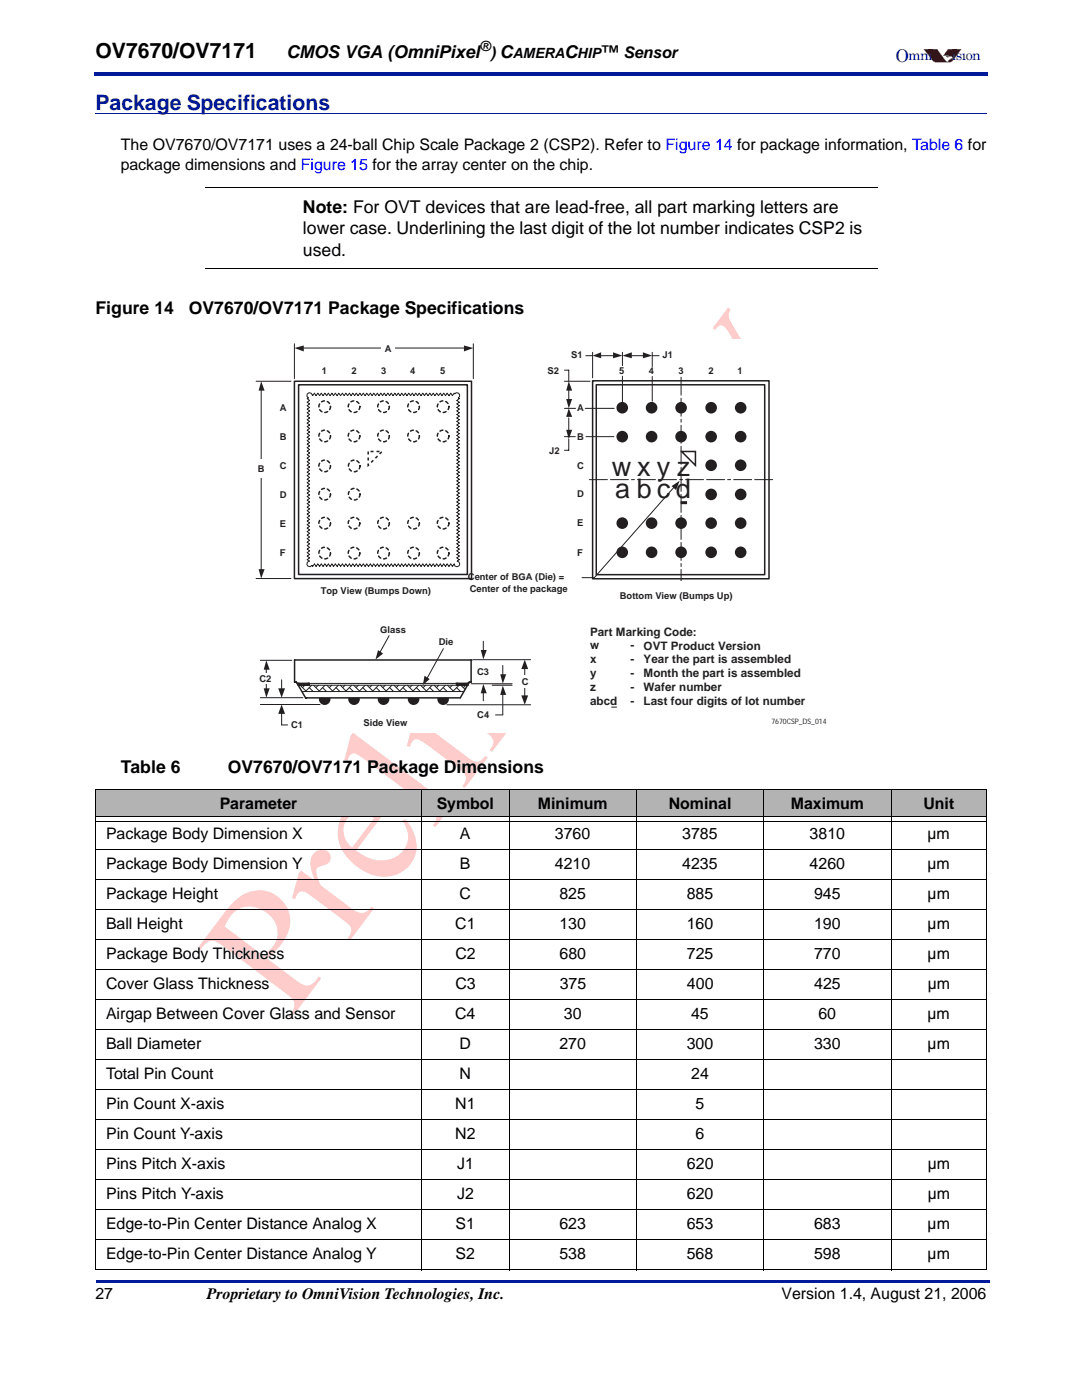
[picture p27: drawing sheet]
<svg xmlns="http://www.w3.org/2000/svg" width="216mm" height="279mm" viewBox="0 0 216 279" stroke-linecap="round" stroke-linejoin="round" font-family="sans-serif">
<defs><g id="words">
<g font-size="5.4" fill="#231f20">
<text x="122.1" y="95.1">w x y z</text>
<text x="122.7" y="99.5">a b c d</text>
</g>
<text font-size="4.2" x="19" y="11.6">OV7670/OV7171</text>
<text font-size="4.2" fill="#001a9a" x="19" y="21.9">Package Specifications</text>
<g font-size="3.5">
<text x="57.1" y="11.6">CMOS VGA (OmniPixel ) C</text>
<text x="112.6" y="11.6">C</text>
<text x="119.9" y="11.6">™ Sensor</text>
<text x="60.5" y="42.6">Note: For OVT devices that are lead-free, all part marking letters are</text>
<text x="60.5" y="46.8">lower case. Underlining the last digit of the lot number indicates CSP2 is</text>
<text x="60.5" y="51">used.</text>
<text x="19" y="62.7">Figure 14</text>
<text x="37.7" y="62.7">OV7670/OV7171 Package Specifications</text>
<text x="24.1" y="154.2">Table 6</text>
<text x="45.4" y="154.2">OV7670/OV7171 Package Dimensions</text>
</g>
<text font-size="3.5" fill="#001a9a" x="178.7" y="12.3">O</text>
<g font-size="3.2">
<text x="24.1" y="30">The OV7670/OV7171 uses a 24-ball Chip Scale Package 2 (CSP2). Refer to Figure 14 for package information, Table 6 for</text>
<text x="24.1" y="33.9">package dimensions and Figure 15 for the array center on the chip.</text>
<text x="43.8" y="161.4">Parameter</text>
<text x="87.1" y="161.4">Symbol</text>
<text x="107.3" y="161.4">Minimum</text>
<text x="133.5" y="161.4">Nominal</text>
<text x="157.8" y="161.4">Maximum</text>
<text x="184.3" y="161.4">Unit</text>
<text x="21.2" y="167.4">Package Body Dimension X</text>
<text x="91.8" y="167.4">A</text>
<text x="110.7" y="167.4">3760</text>
<text x="136.1" y="167.4">3785</text>
<text x="161.6" y="167.4">3810</text>
<text x="185.1" y="167.4">µm</text>
<text x="21.2" y="173.4">Package Body Dimension Y</text>
<text x="91.8" y="173.4">B</text>
<text x="110.7" y="173.4">4210</text>
<text x="136.1" y="173.4">4235</text>
<text x="161.6" y="173.4">4260</text>
<text x="185.1" y="173.4">µm</text>
<text x="21.2" y="179.4">Package Height</text>
<text x="91.7" y="179.4">C</text>
<text x="111.6" y="179.4">825</text>
<text x="137" y="179.4">885</text>
<text x="162.4" y="179.4">945</text>
<text x="185.1" y="179.4">µm</text>
<text x="21.2" y="185.4">Ball Height</text>
<text x="90.8" y="185.4">C1</text>
<text x="111.6" y="185.4">130</text>
<text x="137" y="185.4">160</text>
<text x="162.4" y="185.4">190</text>
<text x="185.1" y="185.4">µm</text>
<text x="21.2" y="191.4">Package Body Thickness</text>
<text x="90.9" y="191.4">C2</text>
<text x="111.7" y="191.4">680</text>
<text x="137.1" y="191.4">725</text>
<text x="162.5" y="191.4">770</text>
<text x="185.1" y="191.4">µm</text>
<text x="21.2" y="197.4">Cover Glass Thickness</text>
<text x="90.9" y="197.4">C3</text>
<text x="111.7" y="197.4">375</text>
<text x="137.1" y="197.4">400</text>
<text x="162.5" y="197.4">425</text>
<text x="185.1" y="197.4">µm</text>
<text x="21.2" y="203.3">Airgap Between Cover Glass and Sensor</text>
<text x="90.8" y="203.3">C4</text>
<text x="112.5" y="203.3">30</text>
<text x="137.9" y="203.3">45</text>
<text x="163.3" y="203.3">60</text>
<text x="185.1" y="203.3">µm</text>
<text x="21.2" y="209.4">Ball Diameter</text>
<text x="91.7" y="209.4">D</text>
<text x="111.6" y="209.4">270</text>
<text x="137" y="209.4">300</text>
<text x="162.4" y="209.4">330</text>
<text x="185.1" y="209.4">µm</text>
<text x="21.2" y="215.3">Total Pin Count</text>
<text x="91.7" y="215.3">N</text>
<text x="137.9" y="215.3">24</text>
<text x="21.2" y="221.3">Pin Count X-axis</text>
<text x="90.8" y="221.3">N1</text>
<text x="138.8" y="221.3">5</text>
<text x="21.2" y="227.4">Pin Count Y-axis</text>
<text x="90.8" y="227.4">N2</text>
<text x="138.8" y="227.4">6</text>
<text x="21.2" y="233.3">Pins Pitch X-axis</text>
<text x="91.2" y="233.3">J1</text>
<text x="137.1" y="233.3">620</text>
<text x="185.1" y="233.3">µm</text>
<text x="21.2" y="239.3">Pins Pitch Y-axis</text>
<text x="91.2" y="239.3">J2</text>
<text x="137.1" y="239.3">620</text>
<text x="185.1" y="239.3">µm</text>
<text x="21.2" y="245.3">Edge-to-Pin Center Distance Analog X</text>
<text x="90.9" y="245.3">S1</text>
<text x="111.6" y="245.3">623</text>
<text x="137" y="245.3">653</text>
<text x="162.4" y="245.3">683</text>
<text x="185.1" y="245.3">µm</text>
<text x="21.2" y="251.3">Edge-to-Pin Center Distance Analog Y</text>
<text x="90.9" y="251.3">S2</text>
<text x="111.6" y="251.3">538</text>
<text x="137" y="251.3">568</text>
<text x="162.4" y="251.3">598</text>
<text x="185.1" y="251.3">µm</text>
<text x="19" y="259.3">27</text>
<text x="41.3" y="259.3">Proprietary to OmniVision Technologies, Inc.</text>
<text x="156" y="259.3">Version 1.4, August 21, 2006</text>
</g>
<g font-size="2.8">
<text x="95.7" y="10.2">®</text>
<text x="102.3" y="11.6">AMERA</text>
<text x="115.2" y="11.6">HIP</text>
</g>
<g font-size="2.8" fill="#001a9a">
<text x="181.2" y="12">mni</text>
<text x="189.9" y="12">ision</text>
</g>
<g font-size="2.3" fill="#231f20">
<text x="117.7" y="126.9">Part Marking Code:</text>
<text x="117.7" y="129.6">w</text>
<text x="125.8" y="129.6">-</text>
<text x="128.4" y="129.6">OVT Product Version</text>
<text x="117.7" y="132.4">x</text>
<text x="117.7" y="135.2">y</text>
<text x="117.7" y="137.9">z</text>
<text x="125.8" y="132.4">-</text>
<text x="125.8" y="135.2">-</text>
<text x="125.8" y="137.9">-</text>
<text x="128.4" y="132.4">Year the part is assembled</text>
<text x="128.4" y="135.2">Month the part is assembled</text>
<text x="128.4" y="137.9">Wafer number</text>
<text x="117.7" y="140.7">abcd</text>
<text x="125.8" y="140.7">-</text>
<text x="128.4" y="140.7">Last four digits of lot number</text>
</g>
<g font-size="1.9" fill="#231f20">
<text x="76.8" y="70.3">A</text>
<text x="114" y="71.5">S1</text>
<text x="132.2" y="71.5">J1</text>
<text x="64.2" y="74.7">1</text>
<text x="70.1" y="74.7">2</text>
<text x="76.1" y="74.7">3</text>
<text x="81.9" y="74.7">4</text>
<text x="87.8" y="74.7">5</text>
<text x="109.2" y="74.6">S2</text>
<text x="123.5" y="74.7">5</text>
<text x="129.5" y="74.7">4</text>
<text x="135.4" y="74.7">3</text>
<text x="141.4" y="74.7">2</text>
<text x="147.1" y="74.7">1</text>
<text x="55.9" y="82.1">A</text>
<text x="115.2" y="82">A</text>
<text x="55.9" y="87.9">B</text>
<text x="115.2" y="87.8">B</text>
<text x="51.4" y="94.3">B</text>
<text x="55.9" y="93.6">C</text>
<text x="109.6" y="90.5">J2</text>
<text x="115.2" y="93.6">C</text>
<text x="55.9" y="99.4">D</text>
<text x="115.2" y="99.2">D</text>
<text x="55.9" y="105.1">E</text>
<text x="115.2" y="105">E</text>
<text x="55.9" y="110.9">F</text>
<text x="115.2" y="110.9">F</text>
<text x="64" y="118.6">Top View (Bumps Down)</text>
<text x="93.4" y="115.8">Center of BGA (Die) =</text>
<text x="93.7" y="118.1">Center of the package</text>
<text x="123.7" y="119.6">Bottom View (Bumps Up)</text>
<text x="75.9" y="126.3">Glass</text>
<text x="87.5" y="128.8">Die</text>
<text x="51.8" y="136">C2</text>
<text x="95.2" y="134.7">C3</text>
<text x="104.1" y="136.7">C</text>
<text x="95.2" y="143.3">C4</text>
<text x="58.1" y="145.4">C1</text>
<text x="72.5" y="144.8">Side View</text>
</g>
<text font-size="1.5" fill="#231f20" x="153.9" y="144.5">7670CSP_DS_014</text>
</g></defs>
<g fill="#fcc">
<path d="M62.8 170.1a1.77 1.77 0 0 1 2.2-.4 1.77 1.77 0 0 1 .8 2.1 4 4 0 0 1-2.3 1.3 .93 .93 0 0 0-.3 1.2l.8 2.4 6.1 4.6a2.51 2.51 0 0 0 2.8 .7l.6-.4 .7-.7 .5 .4-4.9 6.4-.5-.4a1.92 1.92 0 0 0-.1-3.2l-7-5.2a2.61 2.61 0 0 0-2.3-.9l-.5 .4-.5 1.1-.6-.3 1.3-4.9 .4-.6 2.9 2.1-.4-.9a4.4 4.4 0 0 1 .3-4.8z"/>
<path d="M70.4 146.2l17.3 13a1.91 1.91 0 0 0 3.1-.4l.2-.3 .5 .4-4.6 6.2-.5-.4a1.87 1.87 0 0 0-.5-3.2l-12.9-9.8a4.2 4.2 0 0 0-2.6-1.3 1.73 1.73 0 0 0-1.1 1.5l-.6-.2 1.3-4.9z"/>
<path d="M97.8 123.7a4.5 4.5 0 0 1 6 .1l6.5 4.9a2.19 2.19 0 0 0 2.6 .5l.9-.9 .5 .4-4.7 6.2-.5-.3a2.11 2.11 0 0 0 .5-2.8l-6.7-5.1a3.9 3.9 0 0 0-3.4-1.2 3.9 3.9 0 0 0-2.1 4.3l.1 1.2 .1 .1 7.3 5.4a1.84 1.84 0 0 0 3.1-.5l.2-.2 .4 .4-4.8 6.3-.4-.3 .1-.3a1.92 1.92 0 0 0-.4-3.2l-6-4.4a3.5 3.5 0 0 0-4-.9 4.2 4.2 0 0 0-1.5 4l.2 1.2 6.7 5.1a2.68 2.68 0 0 0 2.7 1l1.2-1.3 .5 .4-4.7 6.3-.5-.4a1.84 1.84 0 0 0 .4-2.5l-1-1-6.5-4.8a2.92 2.92 0 0 0-2.4-1l-.6 .5-.3 .9-.7-.2 1.3-4.9 .5-.6 2.7 2-.1-.6a7.2 7.2 0 0 1 .9-6.1 4 4 0 0 1 4.9-.8 8.1 8.1 0 0 1 .2-5.9z"/>
<path d="M114.3 101.7a4.2 4.2 0 0 1 5.6 0l6.6 4.9a2.98 2.98 0 0 0 2.7 .9l1.1-1.1 .5 .4-4.7 6.2-.5-.4 .2-.2a1.88 1.88 0 0 0-.5-3.2l-6.1-4.6a3.7 3.7 0 0 0-3.4-.9 4.2 4.2 0 0 0-1.7 4.6l.1 .7 6.7 5a3.3 3.3 0 0 0 2.2 1.1 2.42 2.42 0 0 0 1.7-1.4l.4 .4-4.6 6.3-.5-.4a1.85 1.85 0 0 0-.3-3.2l-6.3-4.8a5 5 0 0 0-2.8-1.4 1.8 1.8 0 0 0-1.1 1.5l-.6-.1 1.3-5 .4-.6 2.7 2a7.6 7.6 0 0 1 .5-6.2z"/>
<path d="M133.5 76.2a1.77 1.77 0 0 1 2.3-.4 1.77 1.77 0 0 1 .8 2.1 4 4 0 0 1-2.3 1.3 .93 .93 0 0 0-.4 1.2l.9 2.4 6 4.6a2.51 2.51 0 0 0 2.9 .7l.6-.4 .6-.7 .5 .4-4.8 6.4-.5-.3a1.92 1.92 0 0 0-.2-3.2l-7-5.3a2.61 2.61 0 0 0-2.3-.9l-.4 .4-.6 1.1-.6-.3 1.4-4.9 .4-.6 2.8 2.1-.3-.9a4.4 4.4 0 0 1 .2-4.8z"/>
<path d="M145.3 61.4l.5 .3a2.88 2.88 0 0 0 .5 3.3l8.7 14.6a6.5 6.5 0 0 1 .5 7.1 1.91 1.91 0 0 1-2 1 1.91 1.91 0 0 1-1.6-1.4 2.67 2.67 0 0 1 1.7-2.3 1.85 1.85 0 0 0 .7-2.7l-2.2-3.8-12.9-2.7-2.4-.1-1.4 .8-.5-.4 4.4-5.9 .6 .4a1.49 1.49 0 0 0-.3 2.3l1.3 .5 9.2 1.8-4.8-8a1.73 1.73 0 0 0-1.6-1.2l-1 .8-.5-.3z"/>
<path d="M46.4 180.2a6.5 6.5 0 0 1 11 1.2 7 7 0 0 1-1.5 7.4l-2.5 2.5 5.4 4.1a3.9 3.9 0 0 0 2.7 1.3l1.2-.7 .9-1.1 .5 .3-6 8-.5-.4a2.95 2.95 0 0 0 1-2.9l-.3-.6-1.1-.9-12.4-9.4a4 4 0 0 0-2.7-1.2l-1 .4-1.1 1.4-.5-.4 5.1-6.8zM46.4 182.4l-.7 .9-.9 1.6 7.8 5.9 .9-.9a4.7 4.7 0 0 0-.9-8.1 4.7 4.7 0 0 0-6.2 .6z"/>
<path d="M69.2 161.5a5.9 5.9 0 0 1 8.4-.5l-6.6 8.8a7.1 7.1 0 0 0 8.3 1 4.6 4.6 0 0 0 1.2-6.6l-.2-.5 .6-.2a7.4 7.4 0 0 1 1.7 7.8 6.9 6.9 0 0 1-9.8 2.7 9.6 9.6 0 0 1-5.4-7.2 6.9 6.9 0 0 1 1.8-5.3zM69.5 163.2a4.1 4.1 0 0 0 .8 5.9l4.3-5.8a3.8 3.8 0 0 0-5.1-.1z"/>
<path d="M75.1 140.6a1.75 1.75 0 0 1 3.5 0 1.75 1.75 0 0 1-3.5 0zM82.9 143.3l10.1 7.6a2.74 2.74 0 0 0 2.7 1l1.1-1.1 .5 .4-4.6 6.1-.5-.4a1.95 1.95 0 0 0-.3-3.3l-6.8-5a2.91 2.91 0 0 0-2.4-1l-.6 .6-.3 .9-.6-.2 1.3-5z"/>
<path d="M97.5 110.8a1.75 1.75 0 0 1 3.5 0 1.75 1.75 0 0 1-3.5 0zM105.3 113.6l10.2 7.6a2.74 2.74 0 0 0 2.6 1l1.2-1.1 .4 .4-4.6 6.1-.5-.4a1.95 1.95 0 0 0-.3-3.3l-6.8-5a2.91 2.91 0 0 0-2.3-1l-.6 .5-.4 .9-.6-.2 1.3-4.9z"/>
<path d="M123.5 89.7a3.8 3.8 0 0 1 5.6-.5l6.9 5.1a1.07 1.07 0 0 0 1.8 .1l-.1-2.1 .8 .5a5.2 5.2 0 0 1-.2 4.5 2.11 2.11 0 0 1-3.2 0v2.4a4 4 0 0 1-5.3 4.3 4.5 4.5 0 0 1-2.8-5 30.5 30.5 0 0 1 1.6-6.6 5.3 5.3 0 0 0-3.8-1.7 2.73 2.73 0 0 0-1.9 3.9l.2 .3a2.09 2.09 0 0 1 1.6 2.2 1.53 1.53 0 0 1-1.3 1.1 1.53 1.53 0 0 1-1.5-.7 5 5 0 0 1 .2-6.2zM129.4 93l-.5 1.7a8 8 0 0 0-.1 4.8 2.83 2.83 0 0 0 4.9 .6l.4-1.2 .1-2.3z"/>
</g>
<g fill="#001a9a">
<path d="M18.7 14.5h.3v.7h-.3z"/>
<path d="M19 14.5h178.2v.7h-178.2z"/>
<path d="M19.1 255.4h.3v.5h-.3z"/>
<path d="M19.4 255.4h178.1v.5h-178.1z"/>
</g>
<g fill="#bf0000">
<path d="M184.3 9.8h2.7l1.2 1.6a1.43 1.43 0 0 0 .9 .9l.4-.4 .6-.2-.2-.4-1.7-.2 1-1.3h2.6l-1.7 2.3-.4 .3h-3l-.5-.2z" fill-rule="evenodd"/>
<path d="M188.9 11.2l.4 .2h-.3l-.2-.1z" fill-rule="evenodd"/>
</g>
<g fill="#bf0000">
<path d="M184.3 9.8l1.9 2.4 .5 .2h2.7l.5-.1 1.9-2.5h-2.6l-1 1.3 1.7 .1 .2 .5-.2-.1-.4 .3-.4 .5-.4-.2-1.7-2.4h-2.7h2.7l1.7 2.4 .4 .2 .1-.1a.88 .88 0 0 1 .9-.6l-.2-.5-.6 .1-.2-.2h-.9l1-1.3h2.7l-1.8 2.3-.3 .3h-3.1l-.5-.2z"/>
<path d="M188.8 11.2h.3l.2 .2-.3 .1-.1-.2 .2 .2 .2-.1v-.1l-.4-.1-.1 .1z"/>
<path d="M188.7 11.3h.2z"/>
</g>
<path d="M191.9 9.9h1v.7h-1z" fill="#fff"/>
<g fill="#bf0000">
<path d="M190 9.9h.8v.7h-.8z"/>
<path d="M185.2 9.9h.8v.7h-.8z"/>
</g>
<path d="M19 22.6h177.8" fill="none" stroke="#001a9a" stroke-width=".2"/>
<g fill="#fff">
<path d="M42.9 42h13.3v9.5h-13.3z"/>
<path d="M43.6 42.8h8.5v8.4h-8.5z"/>
</g>
<g fill="#b3b3b3">
<path d="M19 157.5h65.2v5.5h-65.2z"/>
<path d="M84.1 157.5h17.6v5.5h-17.6z"/>
<path d="M101.6 157.5h25.5v5.5h-25.5z"/>
<path d="M127 157.5h25.5v5.5h-25.5z"/>
<path d="M152.4 157.5h25.5v5.5h-25.5z"/>
<path d="M177.8 157.5h19.1v5.5h-19.1z"/>
</g>
<g fill="none" stroke="#000" stroke-width=".2">
<path d="M40.8 37.4h134.3M40.8 53.6h134.3M19 157.5h177.9M19 157.6v95.8M84.1 157.4v96.1M101.6 157.4v96.1M127 157.4v96.1M152.4 157.4v96.1M177.8 157.4v96.1M196.8 157.6v95.8M19 169.5h177.9M19 175.5h177.9"/>
<path d="M19.1 163h177.7M19.1 163.9h177.7M19 181.5h177.9M19 187.5h177.9M19 193.5h177.9M19 199.5h177.9M19 205.5h177.9M19 211.5h177.9M19 217.5h177.9M19 223.5h177.9M19 229.5h177.9M19 235.5h177.9"/>
<path d="M19 241.4h177.9M19 247.5h177.9M19 253.4h177.9"/>
</g>
<path d="M50.5 67.7h114.9v78.5h-114.9z" fill="#fff"/>
<g fill="#231f20">
<path d="M87.3 139.3h2.2a1.16 1.16 0 0 1-1.1 1.4 1.16 1.16 0 0 1-1.1-1.4z" fill-rule="evenodd"/>
<path d="M81.4 139.3h2.3a1.16 1.16 0 0 1-1.2 1.4 1.16 1.16 0 0 1-1.1-1.4z" fill-rule="evenodd"/>
<path d="M75.4 139.3h2.3a1.16 1.16 0 0 1-1.2 1.4 1.16 1.16 0 0 1-1.1-1.4z" fill-rule="evenodd"/>
<path d="M69.5 139.3h2.3a1.16 1.16 0 0 1-1.2 1.4 1.16 1.16 0 0 1-1.1-1.4z" fill-rule="evenodd"/>
<path d="M63.7 139.3h2.2a1.16 1.16 0 0 1-1.1 1.4 1.16 1.16 0 0 1-1.1-1.4z" fill-rule="evenodd"/>
<circle cx="147.8" cy="81.4" r="1.16"/>
<circle cx="141.9" cy="81.4" r="1.16"/>
<circle cx="135.9" cy="81.4" r="1.16"/>
<circle cx="130" cy="81.4" r="1.16"/>
<circle cx="124.2" cy="81.4" r="1.16"/>
<circle cx="135.9" cy="87.1" r="1.16"/>
<circle cx="147.8" cy="87.1" r="1.16"/>
<circle cx="141.9" cy="87.1" r="1.16"/>
<circle cx="130" cy="87.1" r="1.16"/>
<circle cx="124.2" cy="87.1" r="1.16"/>
<circle cx="147.8" cy="92.9" r="1.16"/>
<circle cx="141.9" cy="92.9" r="1.16"/>
<circle cx="147.8" cy="98.7" r="1.16"/>
<circle cx="141.9" cy="98.7" r="1.16"/>
<circle cx="147.8" cy="104.4" r="1.16"/>
<circle cx="141.9" cy="104.4" r="1.16"/>
<circle cx="135.9" cy="104.4" r="1.16"/>
<circle cx="130" cy="104.4" r="1.16"/>
<circle cx="124.2" cy="104.4" r="1.16"/>
</g>
<g fill="none" stroke="#231f20" stroke-width=".3" stroke-dasharray=".6 .6 .6 .6 .6 .6">
<circle cx="64.8" cy="87" r="1.16"/>
<circle cx="64.8" cy="98.6" r="1.16"/>
<circle cx="64.8" cy="93" r="1.16"/>
<circle cx="64.8" cy="81.2" r="1.16"/>
<circle cx="70.6" cy="87" r="1.16"/>
<circle cx="70.6" cy="81.2" r="1.16"/>
<circle cx="70.7" cy="98.6" r="1.16"/>
<circle cx="70.7" cy="93" r="1.16"/>
<circle cx="76.5" cy="87" r="1.16"/>
<circle cx="76.5" cy="81.2" r="1.16"/>
<circle cx="82.5" cy="87" r="1.16"/>
<circle cx="82.5" cy="81.2" r="1.16"/>
<circle cx="88.4" cy="87" r="1.16"/>
<circle cx="88.4" cy="81.2" r="1.16"/>
<circle cx="64.8" cy="110.4" r="1.16"/>
<circle cx="64.8" cy="104.4" r="1.16"/>
<circle cx="70.6" cy="110.4" r="1.16"/>
<circle cx="70.6" cy="104.4" r="1.16"/>
<circle cx="76.5" cy="110.4" r="1.16"/>
<circle cx="76.5" cy="104.4" r="1.16"/>
<circle cx="82.5" cy="110.4" r="1.16"/>
<circle cx="82.5" cy="104.4" r="1.16"/>
<circle cx="88.4" cy="110.4" r="1.16"/>
<circle cx="88.4" cy="104.4" r="1.16"/>
</g>
<path d="M58.7 76.1h35.4v39.4h-35.4zM59.6 76.8h33.7v37.8h-33.7z" fill="none" stroke="#231f20" stroke-width=".3"/>
<path d="M51.1 76.1h7M52.1 77.8v36M51.1 115.5h7" fill="none" stroke="#231f20" stroke-width=".2"/>
<g fill="#231f20">
<path d="M52.1 76.1l.7 1.9h-1.2z"/>
<path d="M51.6 113.6h1.2l-.7 1.9z"/>
</g>
<path d="M50.8 91.7h2.7v3.8h-2.7z" fill="#fff"/>
<path d="M58.7 68.6v7M60.4 69.5h32.3" fill="none" stroke="#231f20" stroke-width=".2"/>
<g fill="#231f20">
<path d="M58.7 69.5l1.9-.6v1.2z"/>
<path d="M92.6 68.9l1.8 .6-1.8 .6z"/>
</g>
<path d="M134.5 97.2l-15.9 18.1h-2.5" fill="none" stroke="#231f20" stroke-width=".2"/>
<path d="M134 97l1.6-1.1-.7 1.9z" fill="#231f20"/>
<path d="M76.1 67.8h2.7v3.7h-2.7z" fill="#fff"/>
<path d="M94.4 68.6v7M51.9 139.2h8.5M51.9 131.8h6.3M53.1 133.3v4.2M94.4 131.7h11.5M51.9 140.6h12M89.2 140.7h16.7" fill="none" stroke="#231f20" stroke-width=".2"/>
<g fill="#231f20">
<path d="M53.1 131.8l.7 1.8h-1.2z"/>
<path d="M52.6 137.4h1.2l-.7 1.8z"/>
</g>
<path d="M56.2 135.7v1.8" fill="none" stroke="#231f20" stroke-width=".2"/>
<path d="M55.5 137.4h1.4l-.7 1.8z" fill="#231f20"/>
<path d="M56.2 142.3v2.4" fill="none" stroke="#231f20" stroke-width=".2"/>
<path d="M56.2 140.6l.7 1.9h-1.4z" fill="#231f20"/>
<path d="M56.2 144.7h1.2" fill="none" stroke="#231f20" stroke-width=".2"/>
<g fill="#231f20">
<circle cx="147.8" cy="110.2" r="1.16"/>
<circle cx="141.9" cy="110.2" r="1.16"/>
<circle cx="135.9" cy="110.2" r="1.16"/>
<circle cx="130" cy="110.2" r="1.16"/>
<circle cx="124.2" cy="110.2" r="1.16"/>
</g>
<path d="M118.2 76h35.2v39.5h-35.2zM119 76.8h33.6v37.9h-33.6z" fill="none" stroke="#231f20" stroke-width=".3"/>
<g fill="#231f20">
<path d="M104.7 131.7l.7 1.8h-1.4z"/>
<path d="M104 138.8h1.4l-.7 1.9z"/>
</g>
<path d="M112.6 76.1h5.1M113.5 77.8v2.4M112.6 81.5h2.2M112.6 87.1h2.2M116.8 81.5h5.7M116.9 87.1h5.6" fill="none" stroke="#231f20" stroke-width=".2"/>
<g fill="#231f20">
<path d="M113.5 76.1l.7 1.9h-1.2z"/>
<path d="M113 79.6h1.2l-.7 1.9z"/>
</g>
<path d="M113.5 83.4v2.5" fill="none" stroke="#231f20" stroke-width=".2"/>
<g fill="#231f20">
<path d="M113.5 81.5l.7 1.7h-1.2z"/>
<path d="M113 85.8h1.2l-.7 1.8z"/>
</g>
<path d="M112.6 73.9h.9v2.2M118.2 70.3v5.1M119.9 71h2.6M124.2 70.3v2.7M124.2 75.1v5.2M130.1 70.3v2.9M130.1 75.1v5M113.5 87.6v2.3h-.9" fill="none" stroke="#231f20" stroke-width=".2"/>
<path d="M112.2 95.7h45.7M135.9 117.3v-42.1" fill="none" stroke="#231f20" stroke-width=".2" stroke-dasharray="3.6 .6 .6 .6 3.6 .6"/>
<g fill="#231f20">
<path d="M118.2 71l1.7-.7v1.2z"/>
<path d="M122.3 70.3l1.9 .7-1.9 .5z"/>
</g>
<path d="M125.9 71h2.5" fill="none" stroke="#231f20" stroke-width=".2"/>
<g fill="#231f20">
<path d="M124.2 71l1.9-.7v1.2z"/>
<path d="M128.3 70.3l1.8 .7-1.8 .5z"/>
</g>
<path d="M116.9 71h1.3M130.1 71h1.4" fill="none" stroke="#231f20" stroke-width=".2"/>
<g fill="#fff">
<path d="M154.5 95.3h4.4v.9h-4.4z"/>
<path d="M135.4 116h.9v3.1h-.9z"/>
<path d="M111.4 95.3h5.8v.9h-5.8z"/>
</g>
<path d="M88.5 129.5l-3.3 5.9" fill="none" stroke="#231f20" stroke-width=".2"/>
<path d="M84.7 134.8l1 .7-1.3 1.2z" fill="#231f20"/>
<path d="M94 136.5h8.2M96.4 138.2v1.7M98.2 136.8h4M104.7 133.2v6M98.9 142.7h1.4" fill="none" stroke="#231f20" stroke-width=".2"/>
<path d="M96.4 136.5l.7 1.9h-1.2z" fill="#231f20"/>
<path d="M96.4 128v1.9" fill="none" stroke="#231f20" stroke-width=".2"/>
<path d="M95.9 129.7h1.2l-.7 1.9z" fill="#231f20"/>
<path d="M100.3 138.5v4.2" fill="none" stroke="#231f20" stroke-width=".2"/>
<path d="M100.3 136.8l.7 1.9h-1.2z" fill="#231f20"/>
<path d="M100.3 132.8v1.9" fill="none" stroke="#231f20" stroke-width=".2"/>
<path d="M99.8 134.6h1.2l-.7 1.8z" fill="#231f20"/>
<path d="M77.6 126.9l-1.8 3.4" fill="none" stroke="#231f20" stroke-width=".2"/>
<path d="M75.4 129.8l1.1 .6-1.6 1.2z" fill="#231f20"/>
<path d="M136 90.1h2.8v2.8zM58.8 131.7h35.2v4.4h-.4l-1.8 3.2h-30.8l-1.9-3.2h-.3z" fill="none" stroke="#231f20" stroke-width=".3"/>
<path d="M73.5 90.1h2.7l-2.7 2.8z" fill="none" stroke="#231f20" stroke-width=".3" stroke-dasharray=".6 .6 .6 .6 .6 .6" stroke-linecap="butt"/>
<path d="M61.3 78.6l.4-.2 .4 .1 .3 .4 .3-.4 .4 .4 .3-.4 .4 .4 .3-.4 .4 .4 .3-.4 .4 .4 .3-.4 .4 .4 .3-.4 .4 .4 .3-.4 .4 .4 .3-.4 .4 .4 .3-.4 .4 .4 .3-.4 .4 .4 .3-.4 .3 .4 .4-.4 .4 .4 .3-.4 .3 .4 .4-.4 .3 .4 .4-.4 .4 .4 .3-.4 .3 .4 .4-.4 .4 .4 .3-.4 .3 .4 .4-.4 .3 .4 .4-.4 .3 .4 .4-.4 .3 .4 .4-.4 .3 .4 .4-.4 .3 .4 .4-.4 .3 .4 .4-.4 .3 .4 .4-.4 .3 .4 .4-.4 .3 .4 .4-.4 .3 .4 .4-.4 .3 .4 .4-.4 .3 .4 .3-.4 .4 .4 .4-.4 .3 .4 .4-.4 .3 .4 .4-.4 .3 .4 .4-.4 .3 .4 .3-.4 .4 .4 .4-.4 .3 .4 .3-.4 .4 .4 .3-.4 .4 .4 .3-.4 .4 .4 .3-.4 .1 .1 .4-.2h.4l.2 .3v.4l-.2 .3 .1 .2-.4 .3 .4 .4-.4 .3 .4 .4-.4 .3 .4 .3-.4 .4 .4 .4-.4 .3 .4 .4-.4 .3 .4 .4-.4 .3 .4 .4-.4 .3 .4 .3-.4 .4 .4 .4-.4 .3 .4 .3-.4 .4 .4 .4-.4 .3 .4 .3-.4 .4 .4 .3-.4 .4 .4 .3-.4 .4 .4 .3-.4 .4 .4 .4-.4 .3 .4 .3-.4 .4 .4 .4-.4 .3 .4 .3-.4 .4 .4 .3-.4 .4 .4 .3-.4 .4 .4 .3-.4 .4 .4 .3-.4 .4 .4 .3-.4 .4 .4 .3-.4 .4 .4 .3-.4 .4 .4 .3-.4 .4 .4 .3-.4 .4 .4 .3-.4 .4 .4 .3-.4 .4 .4 .3-.4 .3 .4 .4-.4 .4 .4 .3-.4 .4 .4 .3-.4 .4 .4 .3-.4 .4 .4 .3-.4 .3 .4 .4-.4 .4 .4 .3-.4 .3 .4 .4-.4 .4 .4 .3-.4 .3 .4 .4-.4 .3 .4 .4-.4 .3 .4 .4-.4 .3 .4 .4-.4 .4 .4 .3-.4 .3 .4 .4-.4 .3 .4 .2 .1 .4-.1 .4-.4 .1-.4-.1-.2-.4-.3 .4-.4-.4-.3 .4-.4-.4-.3 .4-.4-.4-.3 .4-.3-.4-.4 .4-.4-.4-.3 .4-.3-.4-.4 .4-.3-.4-.4 .4-.3-.4-.4 .4-.3-.4-.4 .4-.4-.4-.3 .4-.3-.4-.4 .4-.3-.4-.4 .4-.3-.4-.4 .4-.3-.4-.4 .4-.3-.4-.4 .4-.3-.4-.4 .4-.3-.4-.4 .4-.3-.4-.4 .4-.3-.4-.4 .4-.3-.4-.4 .4-.3-.4-.4 .4-.3-.4-.4 .4-.3-.4-.3 .4-.4-.4-.4 .4-.3-.4-.3 .4-.4-.4-.4 .4-.3-.4-.4 .4-.3-.4-.3 .4-.4-.4-.4 .4-.3-.4-.3 .4-.4-.4-.3 .4-.4-.4-.3 .4-.4-.4-.3 .4-.4-.4-.3 .4-.4-.4-.3 .4-.4-.4-.3 .4-.4-.4-.3 .4-.4-.4-.3 .4-.4-.4-.3 .4-.4-.4-.3 .4-.2-.2-.3 .3-.5-.1-.2-.4 .1-.4 .4-.2-.4-.3 .5-.4-.5-.3 .5-.3-.5-.4 .5-.4-.5-.3 .5-.4-.5-.3 .5-.4-.5-.3 .5-.4-.5-.3 .5-.3-.5-.4 .5-.4-.5-.3 .5-.3-.5-.4 .5-.4-.5-.3 .5-.3-.5-.4 .5-.3-.5-.4 .5-.3-.5-.4 .5-.3-.5-.4 .5-.4-.5-.3 .5-.3-.5-.4 .5-.3-.5-.4 .5-.3-.5-.4 .5-.3-.5-.4 .5-.3-.5-.4 .5-.3-.5-.4 .5-.3-.5-.4 .5-.3-.5-.4 .5-.3-.5-.4 .5-.3-.5-.4 .5-.3-.5-.4 .5-.3-.5-.4 .5-.3-.5-.3 .5-.4-.5-.4 .5-.3-.5-.3 .5-.4-.5-.4 .5-.3-.5-.4 .5-.3-.5-.4 .5-.3-.5-.4 .5-.3-.5-.3 .5-.4-.5-.4 .5-.3-.5-.3 .5-.4-.5-.4 .5-.3-.5-.3 .5-.4-.5-.3 .5-.4-.5-.3 .5-.4-.5-.3 .5-.4-.5-.4 .5-.3-.5-.3 .5-.4-.5-.3 .5-.4-.5-.3 .2-.2-.3-.3zM59.3 136.4h34.2M59.5 136.8h33.8M60.3 138h32.3M61.7 136.4v.4" fill="none" stroke="#231f20" stroke-width=".2"/>
<path d="M135.8 100.3h1.3" fill="none" stroke="#231f20" stroke-width=".6"/>
<path d="M59.3 136.4h2.4l-1.1 .2z" fill-rule="evenodd" fill="#496928" stroke="#231f20" stroke-width=".3"/>
<path d="M59.3 136.4h2.4l-1.1 .2z" fill="none" stroke="#231f20" stroke-width=".2"/>
<path d="M59.3 136.4l1.3 .2-1.1 .2z" fill-rule="evenodd" fill="#496928" stroke="#231f20" stroke-width=".3"/>
<path d="M59.3 136.4l1.3 .2-1.1 .2z" fill="none" stroke="#231f20" stroke-width=".2"/>
<path d="M59.5 136.8l1.1-.2 1.1 .2z" fill-rule="evenodd" fill="#496928" stroke="#231f20" stroke-width=".3"/>
<path d="M59.5 136.8l1.1-.2 1.1 .2z" fill="none" stroke="#231f20" stroke-width=".2"/>
<path d="M60.6 136.6l1.1-.2v.4z" fill-rule="evenodd" fill="#496928" stroke="#231f20" stroke-width=".3"/>
<path d="M60.6 136.6l1.1-.2v.4z" fill="none" stroke="#231f20" stroke-width=".2"/>
<path d="M91.1 136.4h2.4l-1.3 .2z" fill-rule="evenodd" fill="#496928" stroke="#231f20" stroke-width=".3"/>
<path d="M91.1 136.4h2.4l-1.3 .2z" fill="none" stroke="#231f20" stroke-width=".2"/>
<path d="M92.2 136.6l1.3-.2-.2 .4z" fill-rule="evenodd" fill="#496928" stroke="#231f20" stroke-width=".3"/>
<path d="M92.2 136.6l1.3-.2-.2 .4z" fill="none" stroke="#231f20" stroke-width=".2"/>
<path d="M91.1 136.8l1.1-.2 1.1 .2z" fill-rule="evenodd" fill="#496928" stroke="#231f20" stroke-width=".3"/>
<path d="M91.1 136.8l1.1-.2 1.1 .2z" fill="none" stroke="#231f20" stroke-width=".2"/>
<path d="M91.1 136.4l1.1 .2-1.1 .2z" fill-rule="evenodd" fill="#496928" stroke="#231f20" stroke-width=".3"/>
<g fill="none" stroke="#231f20" stroke-width=".2">
<path d="M59.9 136.8l1.1 1.1M60.8 136.8l-.4 .4M61.7 137.2l.8 .8M62.2 136.8l-1.3 1.2M62.4 137.9l-.1 .1M62.6 136.8l1.1 1.1M63.5 136.8l-.5 .4M64.4 137.2l.7 .8M64.9 136.8l-1.3 1.2M65 137.9l-.1 .1M65.2 136.8l1.2 1.1M66.2 136.8l-.5 .4"/>
<path d="M67.1 137.2l.7 .8M67.5 136.8l-1.2 1.2M67.7 137.9l-.1 .1M67.9 136.8l1.1 1.1M68.9 136.8l-.5 .4M69.7 137.2l.8 .8M70.2 136.8l-1.3 1.2M70.4 137.9l-.1 .1M70.6 136.8l1.1 1.1M71.5 136.8l-.5 .4M72.4 137.2l.8 .8M72.9 136.8l-1.3 1.2"/>
<path d="M73.1 137.9l-.1 .1M73.2 136.8l1.2 1.1M74.2 136.8l-.5 .4M75.1 137.2l.7 .8M75.5 136.8l-1.2 1.2M75.7 137.9l-.1 .1M75.9 136.8l1.2 1.1M76.9 136.8l-.5 .4M77.7 137.2l.8 .8M78.2 136.8l-1.3 1.2M78.4 137.9l-.1 .1M78.6 136.8l1.2 1.1"/>
<path d="M79.5 136.8l-.4 .4M80.4 137.2l.8 .8M80.9 136.8l-1.3 1.2M81.1 137.9l-.1 .1M81.3 136.8l1.1 1.1M82.2 136.8l-.5 .4M83.1 137.2l.8 .8M83.6 136.8l-1.3 1.2M83.7 137.9l-.1 .1M83.9 136.8l1.2 1.1M84.9 136.8l-.5 .4M85.8 137.2l.7 .8"/>
<path d="M86.2 136.8l-1.2 1.2M86.4 137.9l-.1 .1M86.6 136.8l1.1 1.1M87.6 136.8l-.5 .4M88.4 137.2l.8 .8M88.9 136.8l-1.3 1.2M89.1 137.9l-.1 .1M89.3 136.8l1.1 1.1M90.3 136.8l-.5 .4M91.1 136.4l1.1 .2-1.1 .2zM91.1 136.4v.4M91.1 137.2l.8 .8"/>
<path d="M91.6 136.8l-1.3 1.2M91.8 137.9l-.1 .1M92 136.8l.8 .8M92.9 136.8l-.4 .4M93.3 136.8h.1M94 131.7h.1"/>
</g>
<path d="M58.8 131.7h.1M61 139.3h.1" fill="none" stroke="#231f20" stroke-width=".3"/>
<path d="M122 141.1h1.1z" fill="#231f20" stroke="#231f20" stroke-width=".2"/>
<g fill="#fff">
<path d="M103.6 134.7h2.7v2.6h-2.7z"/>
<path d="M51.6 134.4h2.7v2.1h-2.7z"/>
</g>
<use href="#words"/>
</svg>
